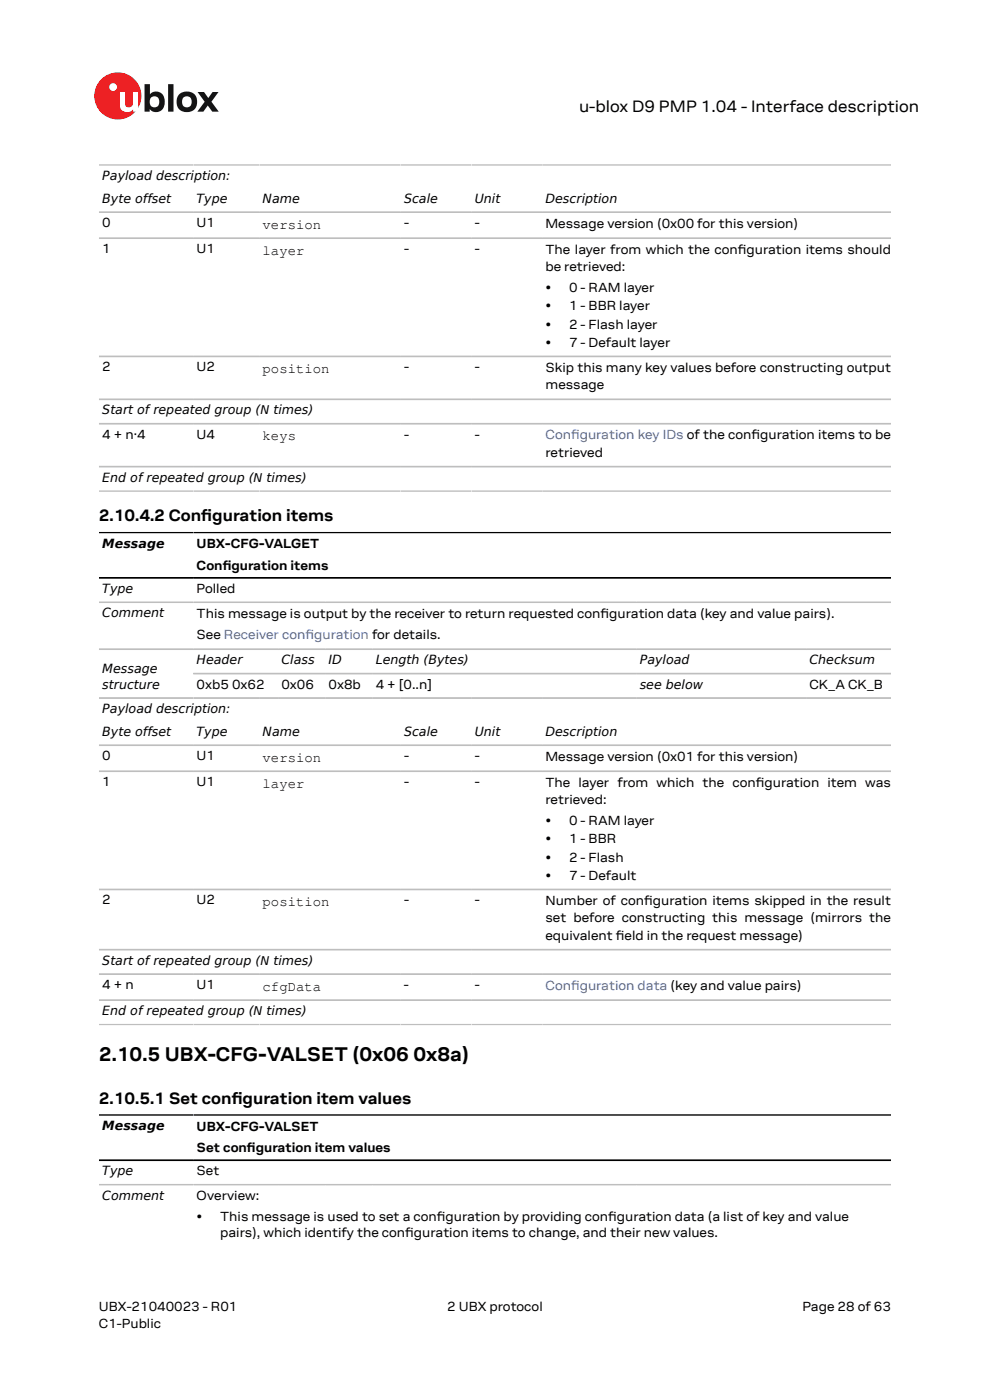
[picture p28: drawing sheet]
<svg xmlns="http://www.w3.org/2000/svg" width="210mm" height="297mm" viewBox="0 0 210 297" stroke-linecap="round" stroke-linejoin="round" font-family="sans-serif">
<defs><g id="words">
<g font-size="4.2">
<text x="21" y="225">2.10.5 UBX-CFG-VALSET (0x06</text>
<text x="87.7" y="225">0x8a)</text>
</g>
<g font-size="3.5">
<text x="122.8" y="23.7">u-blox D9 PMP 1.04 - Interface description</text>
<text x="21" y="110.6">2.10.4.2 Confguration items</text>
<text x="42.7" y="110.6">i</text>
<text x="21" y="234.1">2.10.5.1 Set confguration item values</text>
<text x="49.1" y="234.1">i</text>
</g>
<g font-size="3">
<text x="55.7" y="48.5">version</text>
<text x="55.7" y="54.1">layer</text>
<text x="55.7" y="79.1">position</text>
<text x="55.7" y="93.4">keys</text>
<text x="55.7" y="161.6">version</text>
<text x="55.7" y="167.1">layer</text>
<text x="55.7" y="192.2">position</text>
<text x="55.7" y="210.2">cfgData</text>
</g>
<g font-size="2.8">
<text x="21.7" y="48.2">0</text>
<text x="21.7" y="53.7">1</text>
<text x="41.7" y="48.2">U1</text>
<text x="41.7" y="53.7">U1</text>
<text x="85.7" y="48.2">-</text>
<text x="85.7" y="53.7">-</text>
<text x="100.7" y="48.2">-</text>
<text x="100.7" y="53.7">-</text>
<text x="115.7" y="48.3">Message version (0x00 for this version)</text>
<text x="115.7" y="53.8">The layer from which the confguration items should</text>
<text x="156.5" y="53.8">i</text>
<text x="115.7" y="57.5">be retrieved:</text>
<text x="115.7" y="61.9">•</text>
<text x="115.7" y="65.8">•</text>
<text x="120.7" y="61.9">0 - RAM layer</text>
<text x="120.7" y="65.8">1 - BBR layer</text>
<text x="115.7" y="69.7">•</text>
<text x="120.7" y="69.7">2 - Flash layer</text>
<text x="115.7" y="73.6">•</text>
<text x="120.7" y="73.6">7 - Default layer</text>
<text x="21.7" y="78.8">2</text>
<text x="41.7" y="78.8">U2</text>
<text x="85.7" y="78.8">-</text>
<text x="100.7" y="78.8">-</text>
<text x="115.7" y="78.9">Skip this many key values before constructing output</text>
<text x="115.7" y="82.6">message</text>
<text x="21.7" y="93.1">4 + n·4</text>
<text x="41.7" y="93.1">U4</text>
<text x="85.7" y="93.1">-</text>
<text x="100.7" y="93.1">-</text>
<text x="159.4" y="93.2">i</text>
<text x="115.7" y="96.9">retrieved</text>
<text x="41.7" y="116.3">UBX-CFG-VALGET</text>
<text x="41.7" y="120.8">Confguration items</text>
<text x="41.7" y="125.8">Polled</text>
<text x="47.2" y="120.8">i</text>
<text x="41.7" y="131.1">This message is output by the receiver to return requested confguration data (key and value pairs).</text>
<text x="127.4" y="131.1">i</text>
<text x="41.7" y="135.6">See Receiver confguration for details.</text>
<text x="41.7" y="146.1">0xb5 0x62</text>
<text x="59.7" y="146.1">0x06</text>
<text x="69.7" y="146.1">0x8b</text>
<text x="79.7" y="146.1">4 + [0..n]</text>
<text x="171.7" y="146.1">CK_A CK_B</text>
<text x="21.7" y="161.3">0</text>
<text x="41.7" y="161.3">U1</text>
<text x="85.7" y="161.3">-</text>
<text x="100.7" y="161.3">-</text>
<text x="115.7" y="161.4">Message version (0x01 for this version)</text>
<text x="21.7" y="166.8">1</text>
<text x="41.7" y="166.8">U1</text>
<text x="85.7" y="166.8">-</text>
<text x="100.7" y="166.8">-</text>
<text x="115.7" y="166.9">The layer from which the confguration item was</text>
<text x="160.3" y="166.9">i</text>
<text x="115.7" y="170.6">retrieved:</text>
<text x="115.7" y="175">•</text>
<text x="115.7" y="178.9">•</text>
<text x="120.7" y="175">0 - RAM layer</text>
<text x="120.7" y="178.9">1 - BBR</text>
<text x="115.7" y="182.8">•</text>
<text x="120.7" y="182.8">2 - Flash</text>
<text x="21.7" y="191.9">2</text>
<text x="41.7" y="191.9">U2</text>
<text x="85.7" y="191.9">-</text>
<text x="100.7" y="191.9">-</text>
<text x="115.7" y="186.7">•</text>
<text x="120.7" y="186.7">7 - Default</text>
<text x="115.7" y="192">Number of confguration items skipped in the result</text>
<text x="115.7" y="195.7">set before constructing this message (mirrors the</text>
<text x="136.6" y="192">i</text>
<text x="115.7" y="199.3">equivalent feld in the request message)</text>
<text x="130.6" y="199.3">i</text>
<text x="21.7" y="209.8">4 + n</text>
<text x="41.7" y="209.8">U1</text>
<text x="85.7" y="209.8">-</text>
<text x="100.7" y="209.8">-</text>
<text x="41.7" y="239.8">UBX-CFG-VALSET</text>
<text x="41.7" y="244.4">Set confguration item values</text>
<text x="52.4" y="244.4">i</text>
<text x="41.7" y="249.3">Set</text>
<text x="41.7" y="254.6">Overview:</text>
<text x="41.7" y="259">•</text>
<text x="46.7" y="259">This message is used to set a confguration by providing confguration data (a list of key and value</text>
<text x="46.7" y="262.4">pairs), which identify the confguration items to change, and their new values.</text>
<text x="86" y="262.4">i</text>
<text x="92.7" y="259">i</text>
<text x="129" y="259">i</text>
<text x="21" y="278">UBX-21040023 - R01</text>
<text x="21" y="281.8">C1-Public</text>
<text x="94.9" y="278">2 UBX protocol</text>
<text x="170.2" y="278">Page 28 of 63</text>
</g>
<g font-size="2.8" fill="#4664b4">
<text x="115.7" y="93.2">Confguration key IDs of the confguration items to be</text>
<text x="121.1" y="93.2">i</text>
<text x="64.8" y="135.6">i</text>
<text x="115.7" y="210">Confguration data (key and value pairs)</text>
<text x="121.1" y="210">i</text>
</g>
<g font-size="2.7">
<text x="21.7" y="38.2">Payload description:</text>
<text x="21.7" y="43">Byte offset</text>
<text x="41.7" y="43">Type</text>
<text x="55.7" y="43">Name</text>
<text x="85.7" y="43">Scale</text>
<text x="100.7" y="43">Unit</text>
<text x="115.7" y="43">Description</text>
<text x="21.7" y="87.9">Start of repeated group (N times)</text>
<text x="21.7" y="102.2">End of repeated group (N times)</text>
<text x="21.7" y="116.2">Message</text>
<text x="21.7" y="125.8">Type</text>
<text x="21.7" y="131">Comment</text>
<text x="21.7" y="142.7">Message</text>
<text x="41.7" y="140.9">Header</text>
<text x="59.7" y="140.9">Class</text>
<text x="69.7" y="140.9">ID</text>
<text x="79.7" y="140.9">Length (Bytes)</text>
<text x="135.7" y="140.9">Payload</text>
<text x="171.7" y="140.9">Checksum</text>
<text x="21.7" y="146.1">structure</text>
<text x="135.7" y="146.1">see below</text>
<text x="21.7" y="151.3">Payload description:</text>
<text x="21.7" y="156.1">Byte offset</text>
<text x="41.7" y="156.1">Type</text>
<text x="55.7" y="156.1">Name</text>
<text x="85.7" y="156.1">Scale</text>
<text x="100.7" y="156.1">Unit</text>
<text x="115.7" y="156.1">Description</text>
<text x="21.7" y="204.7">Start of repeated group (N times)</text>
<text x="21.7" y="215.4">End of repeated group (N times)</text>
<text x="21.7" y="239.7">Message</text>
<text x="21.7" y="249.3">Type</text>
<text x="21.7" y="254.5">Comment</text>
</g>
</g></defs>
<circle cx="25" cy="20.4" r="5" fill="#ed2023"/>
<circle cx="24" cy="18.5" r=".83" fill="#fff"/>
<g fill="#151516">
<path d="M35.7 17.9h1.1v5.8h-1.1z"/>
<path d="M41.9 19.5h1.4l.9 1.3 .9-1.3h1.3l-1.6 2.1 1.6 2.1h-1.4l-.9-1.3-1 1.3h-1.2l1.5-2.1z"/>
<path d="M32 20.7a1.17 1.17 0 0 0-.1 1.5 1.17 1.17 0 0 0 1.4 .4 1.16 1.16 0 0 0 .4-1.6 1.16 1.16 0 0 0-1.7-.3zM30.7 17.9h1.1v2.1a1.82 1.82 0 0 1 2.2-.4 1.82 1.82 0 0 1 .9 2 1.83 1.83 0 0 1-1 2 1.83 1.83 0 0 1-2.1-.5v.6h-1.1z"/>
<path d="M38.9 20.7a1.18 1.18 0 0 0-.2 1.5 1.18 1.18 0 0 0 1.5 .4 1.18 1.18 0 0 0 .4-1.5 1.18 1.18 0 0 0-1.5-.5zM37.4 21.6a2.25 2.25 0 0 1 4.5 0 2.25 2.25 0 0 1-4.5 0z"/>
</g>
<path d="M25.4 19.5h1.1v2.5a.84 .84 0 0 0 1 .8 .84 .84 0 0 0 .7-1v-2.3h1.1v4.2h-1.1v-.5a1.59 1.59 0 0 1-1.8 .5 1.59 1.59 0 0 1-1-1.5z" fill="#fff"/>
<g fill="none" stroke="#bebebe" stroke-width=".35">
<path d="M21 35h168M21 45h168M21 50.5h168M21 75.6h168M21 84.7h168M21 89.9h168M21 99h168M21 104.2h168M21 127.8h168M21 137.7h168M21 148.1h168M21 158.1h168"/>
<path d="M41 142.9h148M21 163.6h168M21 188.7h168M21 201.5h168M21 206.6h168M21 212.2h168M21 217.3h168M21 251.3h168"/>
</g>
<path d="M21 113h168M21 122.6h168M21 236.5h168M21 246.1h168" fill="none" stroke="#000" stroke-width=".35"/>
<use href="#words"/>
</svg>
